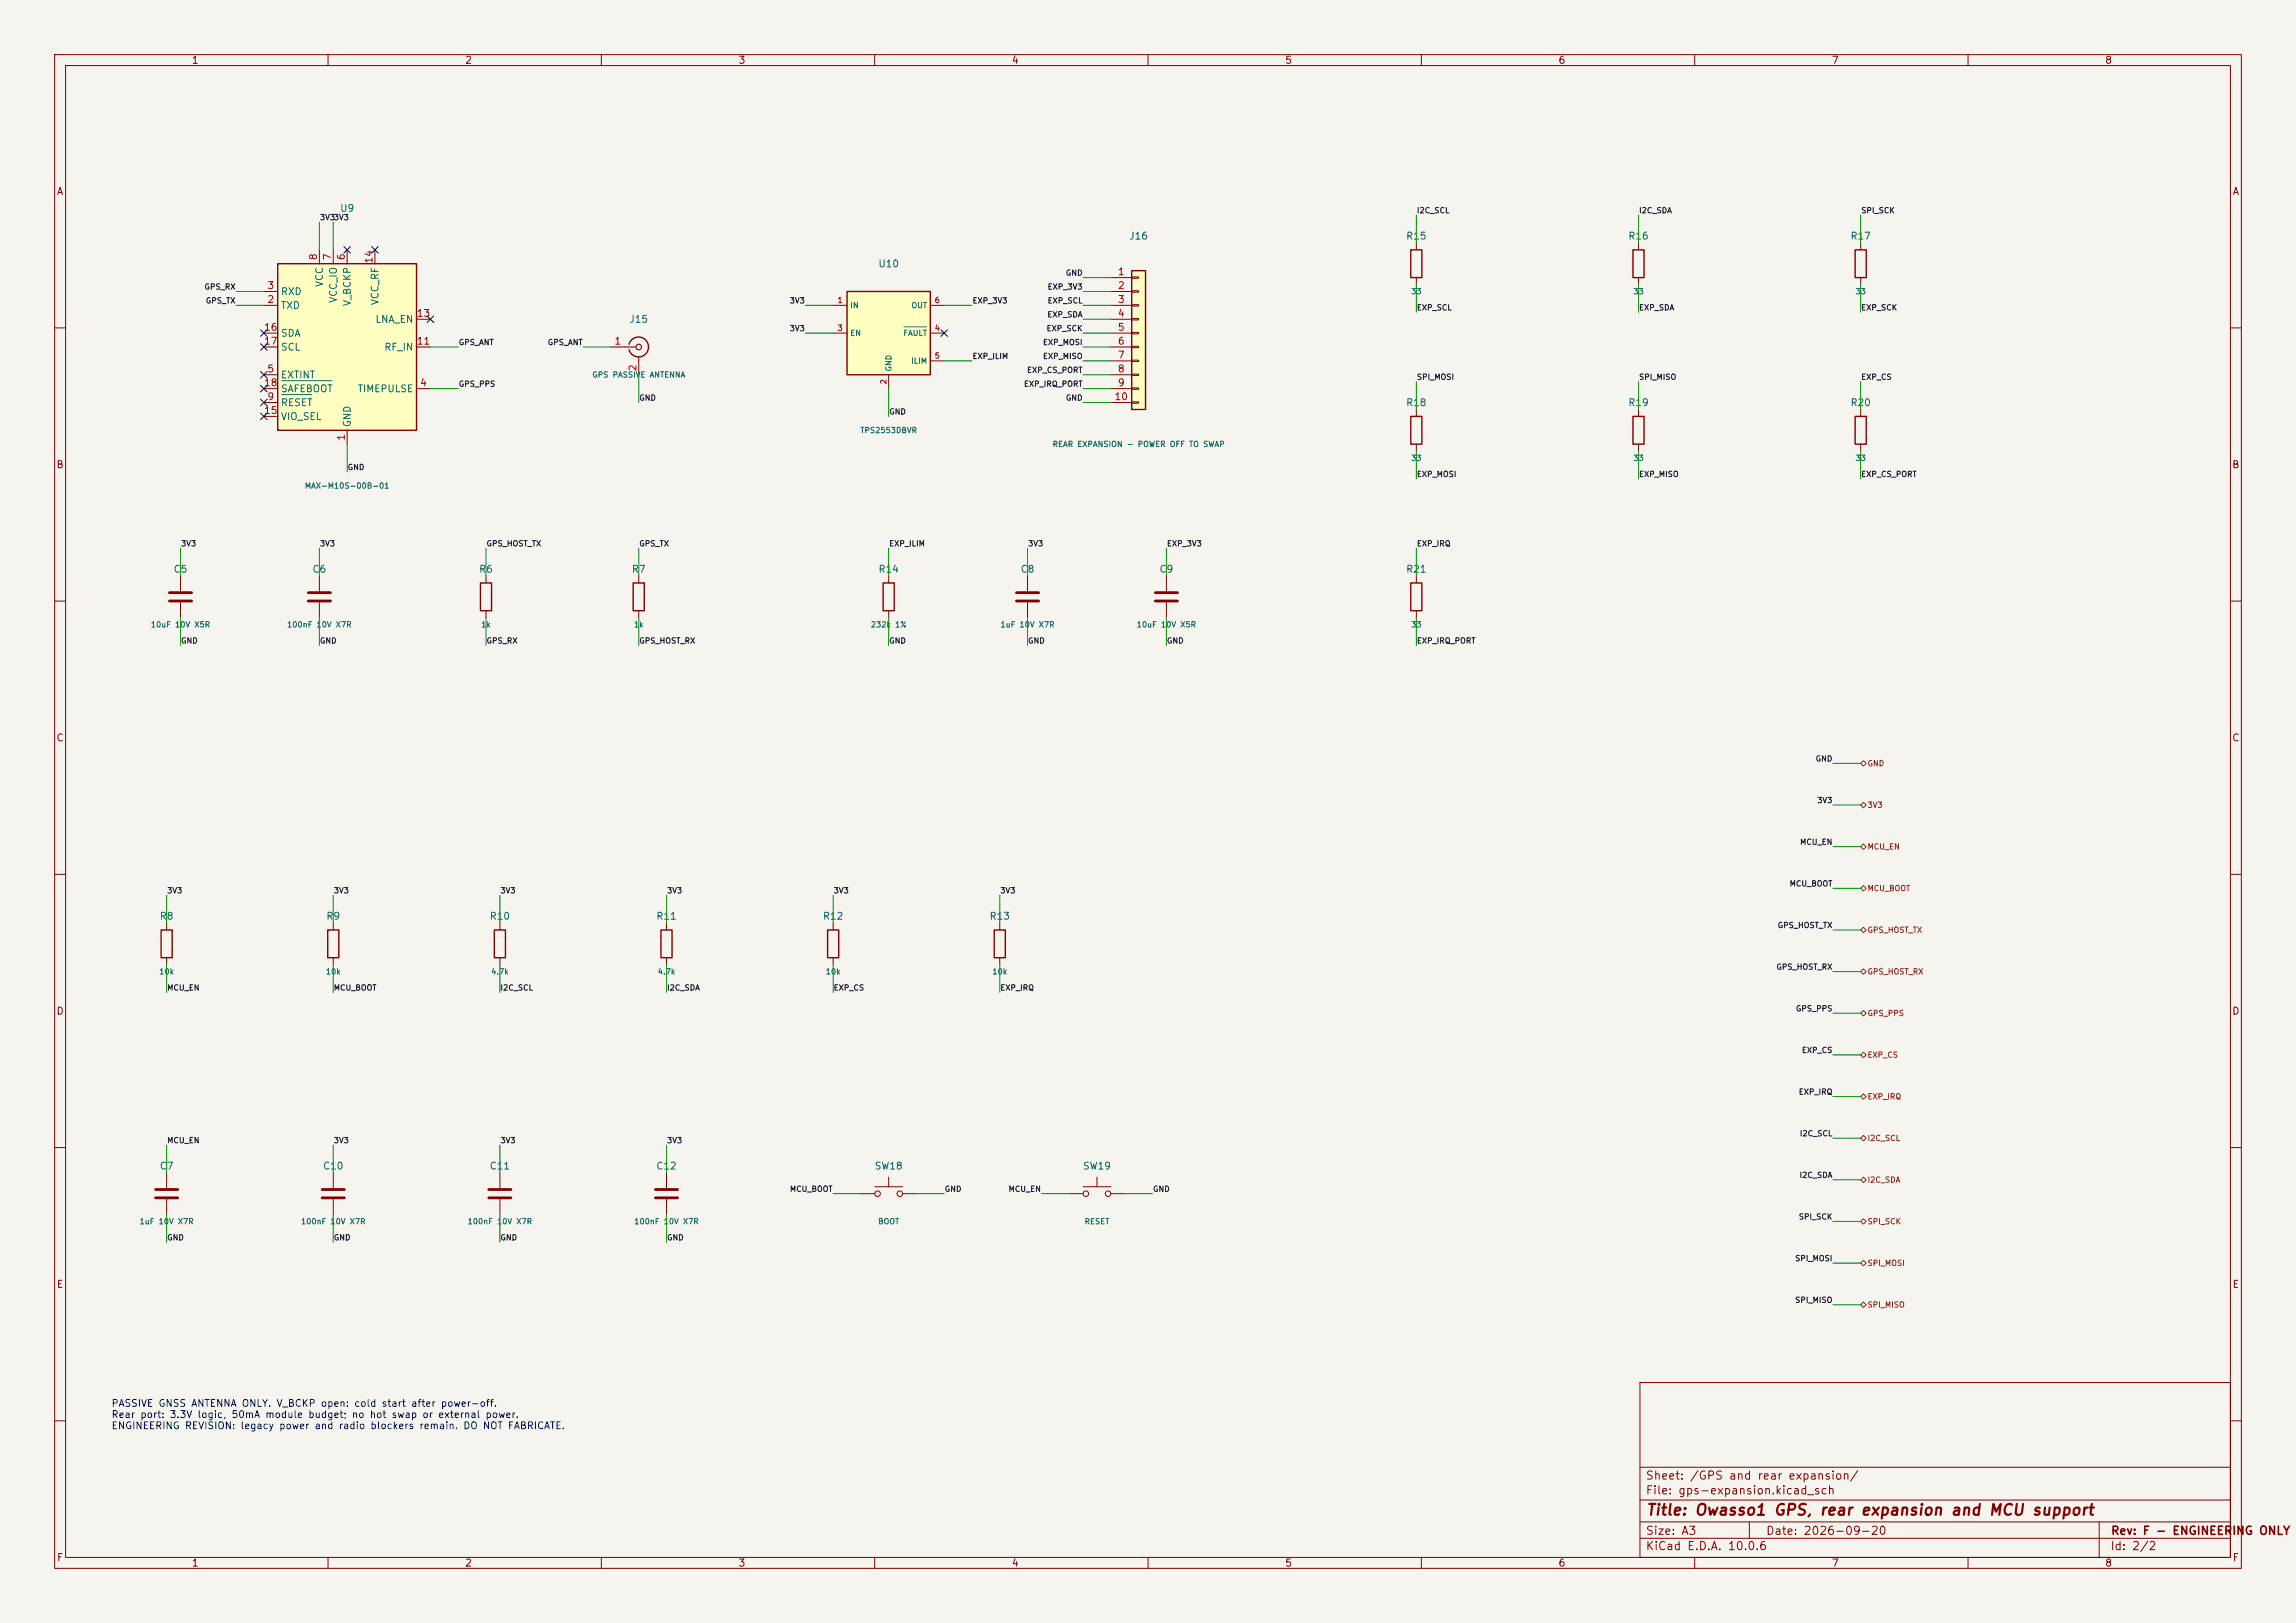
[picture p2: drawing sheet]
<svg xmlns="http://www.w3.org/2000/svg" width="420mm" height="297mm" viewBox="0 0 420 297" stroke-linecap="round" stroke-linejoin="round" font-family="sans-serif">
<defs><g id="words">
<text font-size="2" fill="#840000" x="301" y="277.8">Title: Owasso1 GPS, rear expansion and MCU support</text>
<g font-size="1.5" fill="#840000">
<text x="300.9" y="273.8">File: gps-expansion.kicad_sch</text>
<text x="300.9" y="271.1">Sheet: /GPS and rear expansion/</text>
<text x="300.9" y="281.2">Size: A3</text>
<text x="322.9" y="281.2">Date: 2026-09-20</text>
<text x="386" y="281.2">Rev: F - ENGINEERING ONLY</text>
<text x="300.9" y="284">KiCad E.D.A. 10.0.6</text>
<text x="385.9" y="284">Id: 2/2</text>
</g>
<g font-size="1.3" fill="#840000">
<text x="35" y="12">1</text>
<text x="85" y="12">2</text>
<text x="135" y="12">3</text>
<text x="185" y="12">4</text>
<text x="235" y="12">5</text>
<text x="285" y="12">6</text>
<text x="335" y="12">7</text>
<text x="385" y="12">8</text>
<text x="10.3" y="36">A</text>
<text x="408.3" y="36">A</text>
<text x="10.2" y="86">B</text>
<text x="408.2" y="86">B</text>
<text x="10.2" y="136">C</text>
<text x="408.2" y="136">C</text>
<text x="10.2" y="186">D</text>
<text x="408.2" y="186">D</text>
<text x="10.3" y="236">E</text>
<text x="408.3" y="236">E</text>
<text x="10.3" y="286">F</text>
<text x="35" y="287">1</text>
<text x="85" y="287">2</text>
<text x="135" y="287">3</text>
<text x="185" y="287">4</text>
<text x="235" y="287">5</text>
<text x="285" y="287">6</text>
<text x="335" y="287">7</text>
<text x="385" y="287">8</text>
<text x="408.3" y="286">F</text>
</g>
<g font-size="1.3" fill="#006464">
<text x="62.1" y="39.1">U9</text>
<text x="206.5" y="44.1">J16</text>
<text x="257.1" y="44.1">R15</text>
<text x="297.7" y="44.1">R16</text>
<text x="338.4" y="44.1">R17</text>
<text x="59.4" y="52.6" transform="rotate(-90 59.4 52.6)">VCC</text>
<text x="160.6" y="49.2">U10</text>
<text x="51.3" y="56.8">TXD</text>
<text x="51.3" y="54.3">RXD</text>
<text x="61.9" y="55.5" transform="rotate(-90 61.9 55.5)">VCC_IO</text>
<text x="64.5" y="56.1" transform="rotate(-90 64.5 56.1)">V_BCKP</text>
<text x="68.6" y="59.4">LNA_EN</text>
<text x="69.5" y="56" transform="rotate(-90 69.5 56)">VCC_RF</text>
<text x="115" y="59.4">J15</text>
<text x="51.3" y="61.9">SDA</text>
<text x="51.3" y="64.5">SCL</text>
<text x="70.2" y="64.5">RF_IN</text>
<text x="51.3" y="69.5">EXTINT</text>
<text x="51.3" y="74.6">RESET</text>
<text x="51.3" y="77.2">VIO_SEL</text>
<text x="51.3" y="72.1">SAFEBOOT</text>
<text x="65.3" y="72.1">TIMEPULSE</text>
<text x="257.1" y="74.6">R18</text>
<text x="297.7" y="74.6">R19</text>
<text x="338.4" y="74.6">R20</text>
<text x="64.5" y="78.3" transform="rotate(-90 64.5 78.3)">GND</text>
<text x="31.7" y="105.1">C5</text>
<text x="57.1" y="105.1">C6</text>
<text x="87.5" y="105.1">R6</text>
<text x="115.5" y="105.1">R7</text>
<text x="160.6" y="105.1">R14</text>
<text x="186.6" y="105.1">C8</text>
<text x="212" y="105.1">C9</text>
<text x="257.1" y="105.1">R21</text>
<text x="29.1" y="168.6">R8</text>
<text x="59.6" y="168.6">R9</text>
<text x="89.5" y="168.6">R10</text>
<text x="119.9" y="168.6">R11</text>
<text x="150.4" y="168.6">R12</text>
<text x="180.9" y="168.6">R13</text>
<text x="29.1" y="214.3">C7</text>
<text x="59" y="214.3">C10</text>
<text x="89.5" y="214.3">C11</text>
<text x="119.9" y="214.3">C12</text>
<text x="159.9" y="214.3">SW18</text>
<text x="198" y="214.3">SW19</text>
</g>
<g font-size="1.3" fill="#a90000">
<text x="58.3" y="47.7" transform="rotate(-90 58.3 47.7)">8</text>
<text x="60.8" y="47.7" transform="rotate(-90 60.8 47.7)">7</text>
<text x="63.4" y="47.7" transform="rotate(-90 63.4 47.7)">6</text>
<text x="48.8" y="53.2">3</text>
<text x="68.4" y="48.3" transform="rotate(-90 68.4 48.3)">14</text>
<text x="204.4" y="50.7">1</text>
<text x="204.4" y="53.2">2</text>
<text x="48.8" y="55.7">2</text>
<text x="76.1" y="58.3">13</text>
<text x="204.4" y="55.7">3</text>
<text x="204.4" y="58.3">4</text>
<text x="48.2" y="60.8">16</text>
<text x="48.2" y="63.4">17</text>
<text x="76.1" y="63.4">11</text>
<text x="112.3" y="63.4">1</text>
<text x="204.4" y="60.8">5</text>
<text x="204.4" y="63.4">6</text>
<text x="204.4" y="65.9">7</text>
<text x="48.2" y="71">18</text>
<text x="48.8" y="68.4">5</text>
<text x="76.7" y="71">4</text>
<text x="116.7" y="68" transform="rotate(-90 116.7 68)">2</text>
<text x="204.4" y="68.4">8</text>
<text x="204.4" y="71">9</text>
<text x="48.2" y="76.1">15</text>
<text x="48.8" y="73.5">9</text>
<text x="203.8" y="73.5">10</text>
<text x="63.4" y="80.7" transform="rotate(-90 63.4 80.7)">1</text>
</g>
<g font-size="1.3" fill="#0000c2">
<text x="20.3" y="257.7">PASSIVE GNSS ANTENNA ONLY. V_BCKP open: cold start after power-off.</text>
<text x="20.3" y="259.8">Rear port: 3.3V logic, 50mA module budget; no hot swap or external power.</text>
<text x="20.3" y="261.8">ENGINEERING REVISION: legacy power and radio blockers remain. DO NOT FABRICATE.</text>
</g>
<g font-size="1" fill="#0f0f0f">
<text x="58.4" y="40.5">3V33V3</text>
<text x="259.1" y="39.3">I2C_SCL</text>
<text x="299.7" y="39.3">I2C_SDA</text>
<text x="340.4" y="39.3">SPI_SCK</text>
<text x="37.3" y="53.2">GPS_RX</text>
<text x="191.5" y="53.2">EXP_3V3</text>
<text x="194.9" y="50.7">GND</text>
<text x="37.6" y="55.8">GPS_TX</text>
<text x="144.4" y="55.8">3V3</text>
<text x="177.8" y="55.8">EXP_3V3</text>
<text x="191.5" y="58.3">EXP_SDA</text>
<text x="191.5" y="55.8">EXP_SCL</text>
<text x="259.1" y="57">EXP_SCL</text>
<text x="299.7" y="57">EXP_SDA</text>
<text x="340.4" y="57">EXP_SCK</text>
<text x="83.8" y="63.4">GPS_ANT</text>
<text x="100.1" y="63.4">GPS_ANT</text>
<text x="144.4" y="60.9">3V3</text>
<text x="177.8" y="65.9">EXP_ILIM</text>
<text x="190.7" y="63.4">EXP_MOSI</text>
<text x="190.7" y="65.9">EXP_MISO</text>
<text x="191.3" y="60.9">EXP_SCK</text>
<text x="83.8" y="71">GPS_PPS</text>
<text x="187.2" y="71">EXP_IRQ_PORT</text>
<text x="187.8" y="68.5">EXP_CS_PORT</text>
<text x="259.1" y="69.7">SPI_MOSI</text>
<text x="299.7" y="69.7">SPI_MISO</text>
<text x="340.4" y="69.7">EXP_CS</text>
<text x="116.8" y="73.6">GND</text>
<text x="162.6" y="76.1">GND</text>
<text x="194.9" y="73.6">GND</text>
<text x="63.5" y="86.3">GND</text>
<text x="259.1" y="87.5">EXP_MOSI</text>
<text x="299.7" y="87.5">EXP_MISO</text>
<text x="340.4" y="87.5">EXP_CS_PORT</text>
<text x="33" y="100.2">3V3</text>
<text x="58.4" y="100.2">3V3</text>
<text x="88.9" y="100.2">GPS_HOST_TX</text>
<text x="116.8" y="100.2">GPS_TX</text>
<text x="162.6" y="100.2">EXP_ILIM</text>
<text x="188" y="100.2">3V3</text>
<text x="213.4" y="100.2">EXP_3V3</text>
<text x="259.1" y="100.2">EXP_IRQ</text>
<text x="33" y="118">GND</text>
<text x="58.4" y="118">GND</text>
<text x="88.9" y="118">GPS_RX</text>
<text x="116.8" y="118">GPS_HOST_RX</text>
<text x="162.6" y="118">GND</text>
<text x="188" y="118">GND</text>
<text x="213.4" y="118">GND</text>
<text x="259.1" y="118">EXP_IRQ_PORT</text>
<text x="332" y="139.6">GND</text>
<text x="332.3" y="147.2">3V3</text>
<text x="329.2" y="154.8">MCU_EN</text>
<text x="30.5" y="163.7">3V3</text>
<text x="61" y="163.7">3V3</text>
<text x="91.4" y="163.7">3V3</text>
<text x="121.9" y="163.7">3V3</text>
<text x="152.4" y="163.7">3V3</text>
<text x="182.9" y="163.7">3V3</text>
<text x="327.3" y="162.5">MCU_BOOT</text>
<text x="325.1" y="170.1">GPS_HOST_TX</text>
<text x="324.8" y="177.7">GPS_HOST_RX</text>
<text x="30.5" y="181.5">MCU_EN</text>
<text x="61" y="181.5">MCU_BOOT</text>
<text x="91.4" y="181.5">I2C_SCL</text>
<text x="121.9" y="181.5">I2C_SDA</text>
<text x="152.4" y="181.5">EXP_CS</text>
<text x="182.9" y="181.5">EXP_IRQ</text>
<text x="328.4" y="185.3">GPS_PPS</text>
<text x="329.5" y="192.9">EXP_CS</text>
<text x="328.9" y="200.6">EXP_IRQ</text>
<text x="30.5" y="209.4">MCU_EN</text>
<text x="61" y="209.4">3V3</text>
<text x="91.4" y="209.4">3V3</text>
<text x="121.9" y="209.4">3V3</text>
<text x="329.1" y="208.2">I2C_SCL</text>
<text x="329.1" y="215.8">I2C_SDA</text>
<text x="144.4" y="218.3">MCU_BOOT</text>
<text x="172.7" y="218.3">GND</text>
<text x="184.4" y="218.3">MCU_EN</text>
<text x="210.8" y="218.3">GND</text>
<text x="30.5" y="227.2">GND</text>
<text x="61" y="227.2">GND</text>
<text x="91.4" y="227.2">GND</text>
<text x="121.9" y="227.2">GND</text>
<text x="328.9" y="223.4">SPI_SCK</text>
<text x="328.3" y="231">SPI_MOSI</text>
<text x="328.3" y="238.7">SPI_MISO</text>
</g>
<g font-size="1" fill="#a90000">
<text x="153.1" y="55.7">1</text>
<text x="170.9" y="55.7">6</text>
<text x="153.1" y="60.8">3</text>
<text x="170.9" y="60.8">4</text>
<text x="170.9" y="65.9">5</text>
<text x="162.4" y="70.4" transform="rotate(-90 162.4 70.4)">2</text>
</g>
<g font-size="1" fill="#006464">
<text x="155.4" y="56.6">IN</text>
<text x="166.6" y="56.6">OUT</text>
<text x="258" y="54.1">33</text>
<text x="298.7" y="54.1">33</text>
<text x="339.3" y="54.1">33</text>
<text x="155.4" y="61.7">EN</text>
<text x="165.1" y="61.7">FAULT</text>
<text x="108.2" y="69.3">GPS PASSIVE ANTENNA</text>
<text x="163.3" y="68.1" transform="rotate(-90 163.3 68.1)">GND</text>
<text x="166.6" y="66.8">ILIM</text>
<text x="157.3" y="79.5">TPS2553DBVR</text>
<text x="192.4" y="82">REAR EXPANSION - POWER OFF TO SWAP</text>
<text x="55.7" y="89.7">MAX-M10S-00B-01</text>
<text x="258" y="84.6">33</text>
<text x="298.7" y="84.6">33</text>
<text x="339.3" y="84.6">33</text>
<text x="27.5" y="115.1">10uF 10V X5R</text>
<text x="52.4" y="115.1">100nF 10V X7R</text>
<text x="87.9" y="115.1">1k</text>
<text x="115.9" y="115.1">1k</text>
<text x="159.2" y="115.1">232k 1%</text>
<text x="182.9" y="115.1">1uF 10V X7R</text>
<text x="207.8" y="115.1">10uF 10V X5R</text>
<text x="258" y="115.1">33</text>
<text x="29" y="178.6">10k</text>
<text x="59.5" y="178.6">10k</text>
<text x="89.7" y="178.6">4.7k</text>
<text x="120.2" y="178.6">4.7k</text>
<text x="150.9" y="178.6">10k</text>
<text x="181.4" y="178.6">10k</text>
<text x="25.4" y="224.3">1uF 10V X7R</text>
<text x="55" y="224.3">100nF 10V X7R</text>
<text x="85.4" y="224.3">100nF 10V X7R</text>
<text x="115.9" y="224.3">100nF 10V X7R</text>
<text x="160.5" y="224.3">BOOT</text>
<text x="198.3" y="224.3">RESET</text>
</g>
<g font-size="1" fill="#725600">
<text x="341.5" y="140.5">GND</text>
<text x="341.5" y="148.1">3V3</text>
<text x="341.5" y="155.7">MCU_EN</text>
<text x="341.5" y="163.3">MCU_BOOT</text>
<text x="341.5" y="170.9">GPS_HOST_TX</text>
<text x="341.5" y="178.6">GPS_HOST_RX</text>
<text x="341.5" y="186.2">GPS_PPS</text>
<text x="341.5" y="193.8">EXP_CS</text>
<text x="341.5" y="201.4">EXP_IRQ</text>
<text x="341.5" y="209">I2C_SCL</text>
<text x="341.5" y="216.7">I2C_SDA</text>
<text x="341.5" y="224.3">SPI_SCK</text>
<text x="341.5" y="231.9">SPI_MOSI</text>
<text x="341.5" y="239.5">SPI_MISO</text>
</g>
</g></defs>
<path d="M0 0h420v297h-420z" fill="#f5f4ef" stroke="#f5f4ef" stroke-width=".18"/>
<g fill="none" stroke="#840000" stroke-width=".18">
<path d="M10 10h400v277h-400zM12 12h396v273h-396zM60 10v2M110 10v2M160 10v2M210 10v2M260 10v2M310 10v2M360 10v2M10 60h2M408 60h2M10 110h2"/>
<path d="M408 110h2M10 160h2M408 160h2M10 210h2M30.5 214.6v2.8M30.5 219.5v2.7M408 210h2M300 253h108v32h-108zM10 260h2M300 278.5h108M300 274.5h108M300 268.5h108"/>
<path d="M320 278.5v3M384 278.5v6.5M408 260h2M60 285v2M110 285v2M160 285v2M210 285v2M260 285v2M300 281.5h108M310 285v2M360 285v2"/>
</g>
<path d="M28.4 217.7h4.1M28.4 219.2h4.1" fill="none" stroke="#840000" stroke-width=".51"/>
<path d="M50.8 48.3h25.4v30.4h-25.4z" fill="#ffffc2"/>
<path d="M50.8 48.3h25.4v30.4h-25.4zM258.1 45.7h2v5.1h-2zM298.7 45.7h2v5.1h-2zM339.3 45.7h2.1v5.1h-2.1zM258.1 76.2h2v5.1h-2zM339.3 76.2h2.1v5.1h-2.1zM258.1 106.7h2v5.1h-2z" fill="none" stroke="#840000" stroke-width=".25"/>
<g fill="none" stroke="#840000" stroke-width=".18">
<path d="M48.3 55.9h2.5M48.3 53.3h2.5M58.4 45.7v2.6M61 45.7v2.6M63.5 45.7v2.6M68.6 45.7v2.6M76.2 58.4h2.5M259.1 44.5v1.2M259.1 50.8v1.3M299.7 44.5v1.2M299.7 50.8v1.3M340.4 44.5v1.2"/>
<path d="M340.4 50.8v1.3M48.3 71.1h2.5M48.3 68.6h2.5M48.3 73.7h2.5M48.3 63.5h2.5M48.3 76.2h2.5M48.3 61h2.5M63.5 78.7v2.6M76.2 71.1h2.5M76.2 63.5h2.5M259.1 74.9v1.3M340.4 74.9v1.3"/>
<path d="M259.1 81.3v1.3M340.4 81.3v1.3M33 105.4v2.8M33 110.2v2.8M58.4 105.4v2.8M58.4 110.2v2.8M213.4 105.4v2.8M213.4 110.2v2.8M259.1 105.4v1.3M259.1 111.8v1.2"/>
</g>
<path d="M51.5 72.2h5.5M51.5 69.7h9.2" fill="none" stroke="#006464" stroke-width=".18"/>
<path d="M31 108.5h4.1M31 110h4.1M56.4 108.5h4.1M56.4 110h4.1M211.3 108.5h4.1M211.3 110h4.1" fill="none" stroke="#840000" stroke-width=".51"/>
<path d="M207 49.5h2.5v25.4h-2.5z" fill="#ffffc2"/>
<path d="M207 49.5h2.5v25.4h-2.5zM298.7 76.2h2v5.1h-2z" fill="none" stroke="#840000" stroke-width=".25"/>
<g fill="none" stroke="#840000" stroke-width=".18">
<path d="M203.2 50.8h3.8M203.2 53.3h3.8M203.2 55.9h3.8M203.2 58.4h3.8M207 50.7h1.3v.2h-1.3zM207 53.2h1.3v.3h-1.3zM207 55.8h1.3v.2h-1.3zM207 58.3h1.3v.2h-1.3zM203.2 61h3.8M203.2 63.5h3.8M203.2 66h3.8M203.2 68.6h3.8"/>
<path d="M203.2 71.1h3.8M203.2 73.7h3.8M207 60.8h1.3v.3h-1.3zM207 63.4h1.3v.2h-1.3zM207 65.9h1.3v.3h-1.3zM207 68.5h1.3v.2h-1.3zM207 71h1.3v.2h-1.3zM207 73.5h1.3v.3h-1.3zM299.7 74.9v1.3M299.7 81.3v1.3M61 214.6v2.8M61 219.5v2.7"/>
<path d="M91.4 214.6v2.8M91.4 219.5v2.7"/>
</g>
<path d="M58.9 217.7h4.1M58.9 219.2h4.1M89.4 217.7h4.1M89.4 219.2h4.1" fill="none" stroke="#840000" stroke-width=".51"/>
<path d="M154.9 53.3h15.3v15.3h-15.3z" fill="#ffffc2"/>
<path d="M154.9 53.3h15.3v15.3h-15.3zM115.1 63a1.81 1.81 0 0 1 2.7-1 1.81 1.81 0 0 1 .1 3 1.81 1.81 0 0 1-2.8-1M87.9 106.7h2v5.1h-2zM115.8 106.7h2.1v5.1h-2.1zM161.5 106.7h2.1v5.1h-2.1zM29.5 170.2h2v5.1h-2zM59.9 170.2h2.1v5.1h-2.1zM90.4 170.2h2.1v5.1h-2.1zM120.9 170.2h2v5.1h-2zM151.4 170.2h2v5.1h-2zM181.9 170.2h2v5.1h-2z" fill="none" stroke="#840000" stroke-width=".25"/>
<g fill="none" stroke="#840000" stroke-width=".18">
<path d="M152.4 55.9h2.5M170.2 55.9h2.5M111.8 63.5h4.5M116.8 65.3v3.3M152.4 61h2.5M162.6 68.6v2.5M170.2 61h2.5M170.2 66h2.5M88.9 105.4v1.3M88.9 111.8v1.2M116.8 105.4v1.3M116.8 111.8v1.2"/>
<path d="M162.6 105.4v1.3M162.6 111.8v1.2M188 105.4v2.8M188 110.2v2.8M30.5 168.9v1.3M30.5 175.3v1.2M61 168.9v1.3M61 175.3v1.2M91.4 168.9v1.3M91.4 175.3v1.2M121.9 168.9v1.3M121.9 175.3v1.2"/>
<path d="M152.4 168.9v1.3M152.4 175.3v1.2M182.9 168.9v1.3M182.9 175.3v1.2M121.9 214.6v2.8M121.9 219.5v2.7M157.5 218.4h2.5M160 217.2h5.1M162.6 215.4v1.8M165.1 218.4h2.5M195.6 218.4h2.5M198.1 217.2h5.1"/>
<path d="M200.7 215.4v1.8M203.2 218.4h2.5"/>
<circle cx="160.5" cy="218.4" r=".51"/>
<circle cx="164.6" cy="218.4" r=".51"/>
<circle cx="198.6" cy="218.4" r=".51"/>
<circle cx="202.7" cy="218.4" r=".51"/>
</g>
<path d="M165.3 59.8h4.2" fill="none" stroke="#006464" stroke-width=".18"/>
<path d="M185.9 108.5h4.1M185.9 110h4.1M119.9 217.7h4.1M119.9 219.2h4.1" fill="none" stroke="#840000" stroke-width=".51"/>
<circle cx="116.8" cy="63.5" r=".51" fill="none" stroke="#840000" stroke-width=".2"/>
<g fill="none" stroke="#725600" stroke-width=".18">
<path d="M340.9 139.2l.5 .5-.5 .5-.5-.5zM340.9 154.4l.5 .5-.5 .5-.5-.5zM340.9 146.8l.5 .5-.5 .5-.5-.5zM340.9 177.3l.5 .5-.5 .5-.5-.5zM340.9 169.7l.5 .5-.5 .5-.5-.5zM340.9 162.1l.5 .5-.5 .5-.5-.5zM340.9 184.9l.5 .5-.5 .5-.5-.5zM340.9 192.5l.5 .5-.5 .5-.5-.5zM340.9 207.8l.5 .5-.5 .5-.5-.5zM340.9 215.4l.5 .5-.5 .5-.5-.5zM340.9 200.2l.5 .5-.5 .5-.5-.5zM340.9 223l.5 .5-.5 .5-.5-.5z"/>
<path d="M340.9 230.6l.5 .5-.5 .5-.5-.5zM340.9 238.3l.5 .5-.5 .5-.5-.5z"/>
</g>
<g fill="none" stroke="#009600" stroke-width=".18">
<path d="M259.1 39.4v5.1M299.7 39.4v5.1M340.4 39.4v5.1M43.2 55.9h5.1M43.2 53.3h5.1M58.4 40.6v5.1M61 40.6v5.1M147.3 55.9h5.1M172.7 55.9h5.1M198.1 55.9h5.1M198.1 53.3h5.1M198.1 50.8h5.1"/>
<path d="M198.1 58.4h5.1M259.1 52.1v5.1M299.7 52.1v5.1M340.4 52.1v5.1M78.7 71.1h5.1M78.7 63.5h5.1M106.7 63.5h5.1M116.8 68.6v5.1M147.3 61h5.1M162.6 71.1v5.1M172.7 66h5.1M198.1 71.1h5.1"/>
<path d="M198.1 63.5h5.1M198.1 61h5.1M198.1 66h5.1M198.1 68.6h5.1M198.1 73.7h5.1M259.1 69.9v5M299.7 69.9v5M340.4 69.9v5M63.5 81.3v5.1M259.1 82.6v5M299.7 82.6v5M340.4 82.6v5"/>
<path d="M33 100.3v5.1M33 113v5.1M58.4 100.3v5.1M58.4 113v5.1M88.9 100.3v5.1M88.9 113v5.1M116.8 100.3v5.1M116.8 113v5.1M162.6 100.3v5.1M162.6 113v5.1M188 100.3v5.1M188 113v5.1"/>
<path d="M213.4 100.3v5.1M213.4 113v5.1M259.1 100.3v5.1M259.1 113v5.1M335.3 139.7h5.1M335.3 154.9h5.1M335.3 147.3h5.1M30.5 163.8v5.1M30.5 176.5v5.1M61 163.8v5.1M61 176.5v5.1M91.4 163.8v5.1"/>
<path d="M91.4 176.5v5.1M121.9 163.8v5.1M121.9 176.5v5.1M152.4 163.8v5.1M152.4 176.5v5.1M182.9 163.8v5.1M182.9 176.5v5.1M335.3 177.8h5.1M335.3 170.2h5.1M335.3 162.6h5.1M335.3 193h5.1M335.3 185.4h5.1"/>
<path d="M30.5 209.6v5M61 209.6v5M91.4 209.6v5M121.9 209.6v5M152.4 218.4h5.1M167.6 218.4h5.1M190.5 218.4h5.1M205.7 218.4h5.1M335.3 215.9h5.1M335.3 208.3h5.1M335.3 200.7h5.1M30.5 222.2v5.1"/>
<path d="M61 222.2v5.1M91.4 222.2v5.1M121.9 222.2v5.1M335.3 238.8h5.1M335.3 231.1h5.1M335.3 223.5h5.1"/>
</g>
<g fill="none" stroke="#000084" stroke-width=".18">
<path d="M62.9 45.1l1.2 1.2M64.1 45.1l-1.2 1.2M68 45.1l1.2 1.2M69.2 45.1l-1.2 1.2M78.1 57.8l1.2 1.2M79.3 57.8l-1.2 1.2M47.7 62.9l1.2 1.2M47.7 75.6l1.2 1.2M47.7 70.5l1.2 1.2M47.7 73.1l1.2 1.2M47.7 68l1.2 1.2M47.7 60.4l1.2 1.2"/>
<path d="M48.9 62.9l-1.2 1.2M48.9 75.6l-1.2 1.2M48.9 70.5l-1.2 1.2M48.9 60.4l-1.2 1.2M48.9 73.1l-1.2 1.2M48.9 68l-1.2 1.2M172.1 60.4l1.2 1.2M173.3 60.4l-1.2 1.2"/>
</g>
<use href="#words"/>
</svg>
